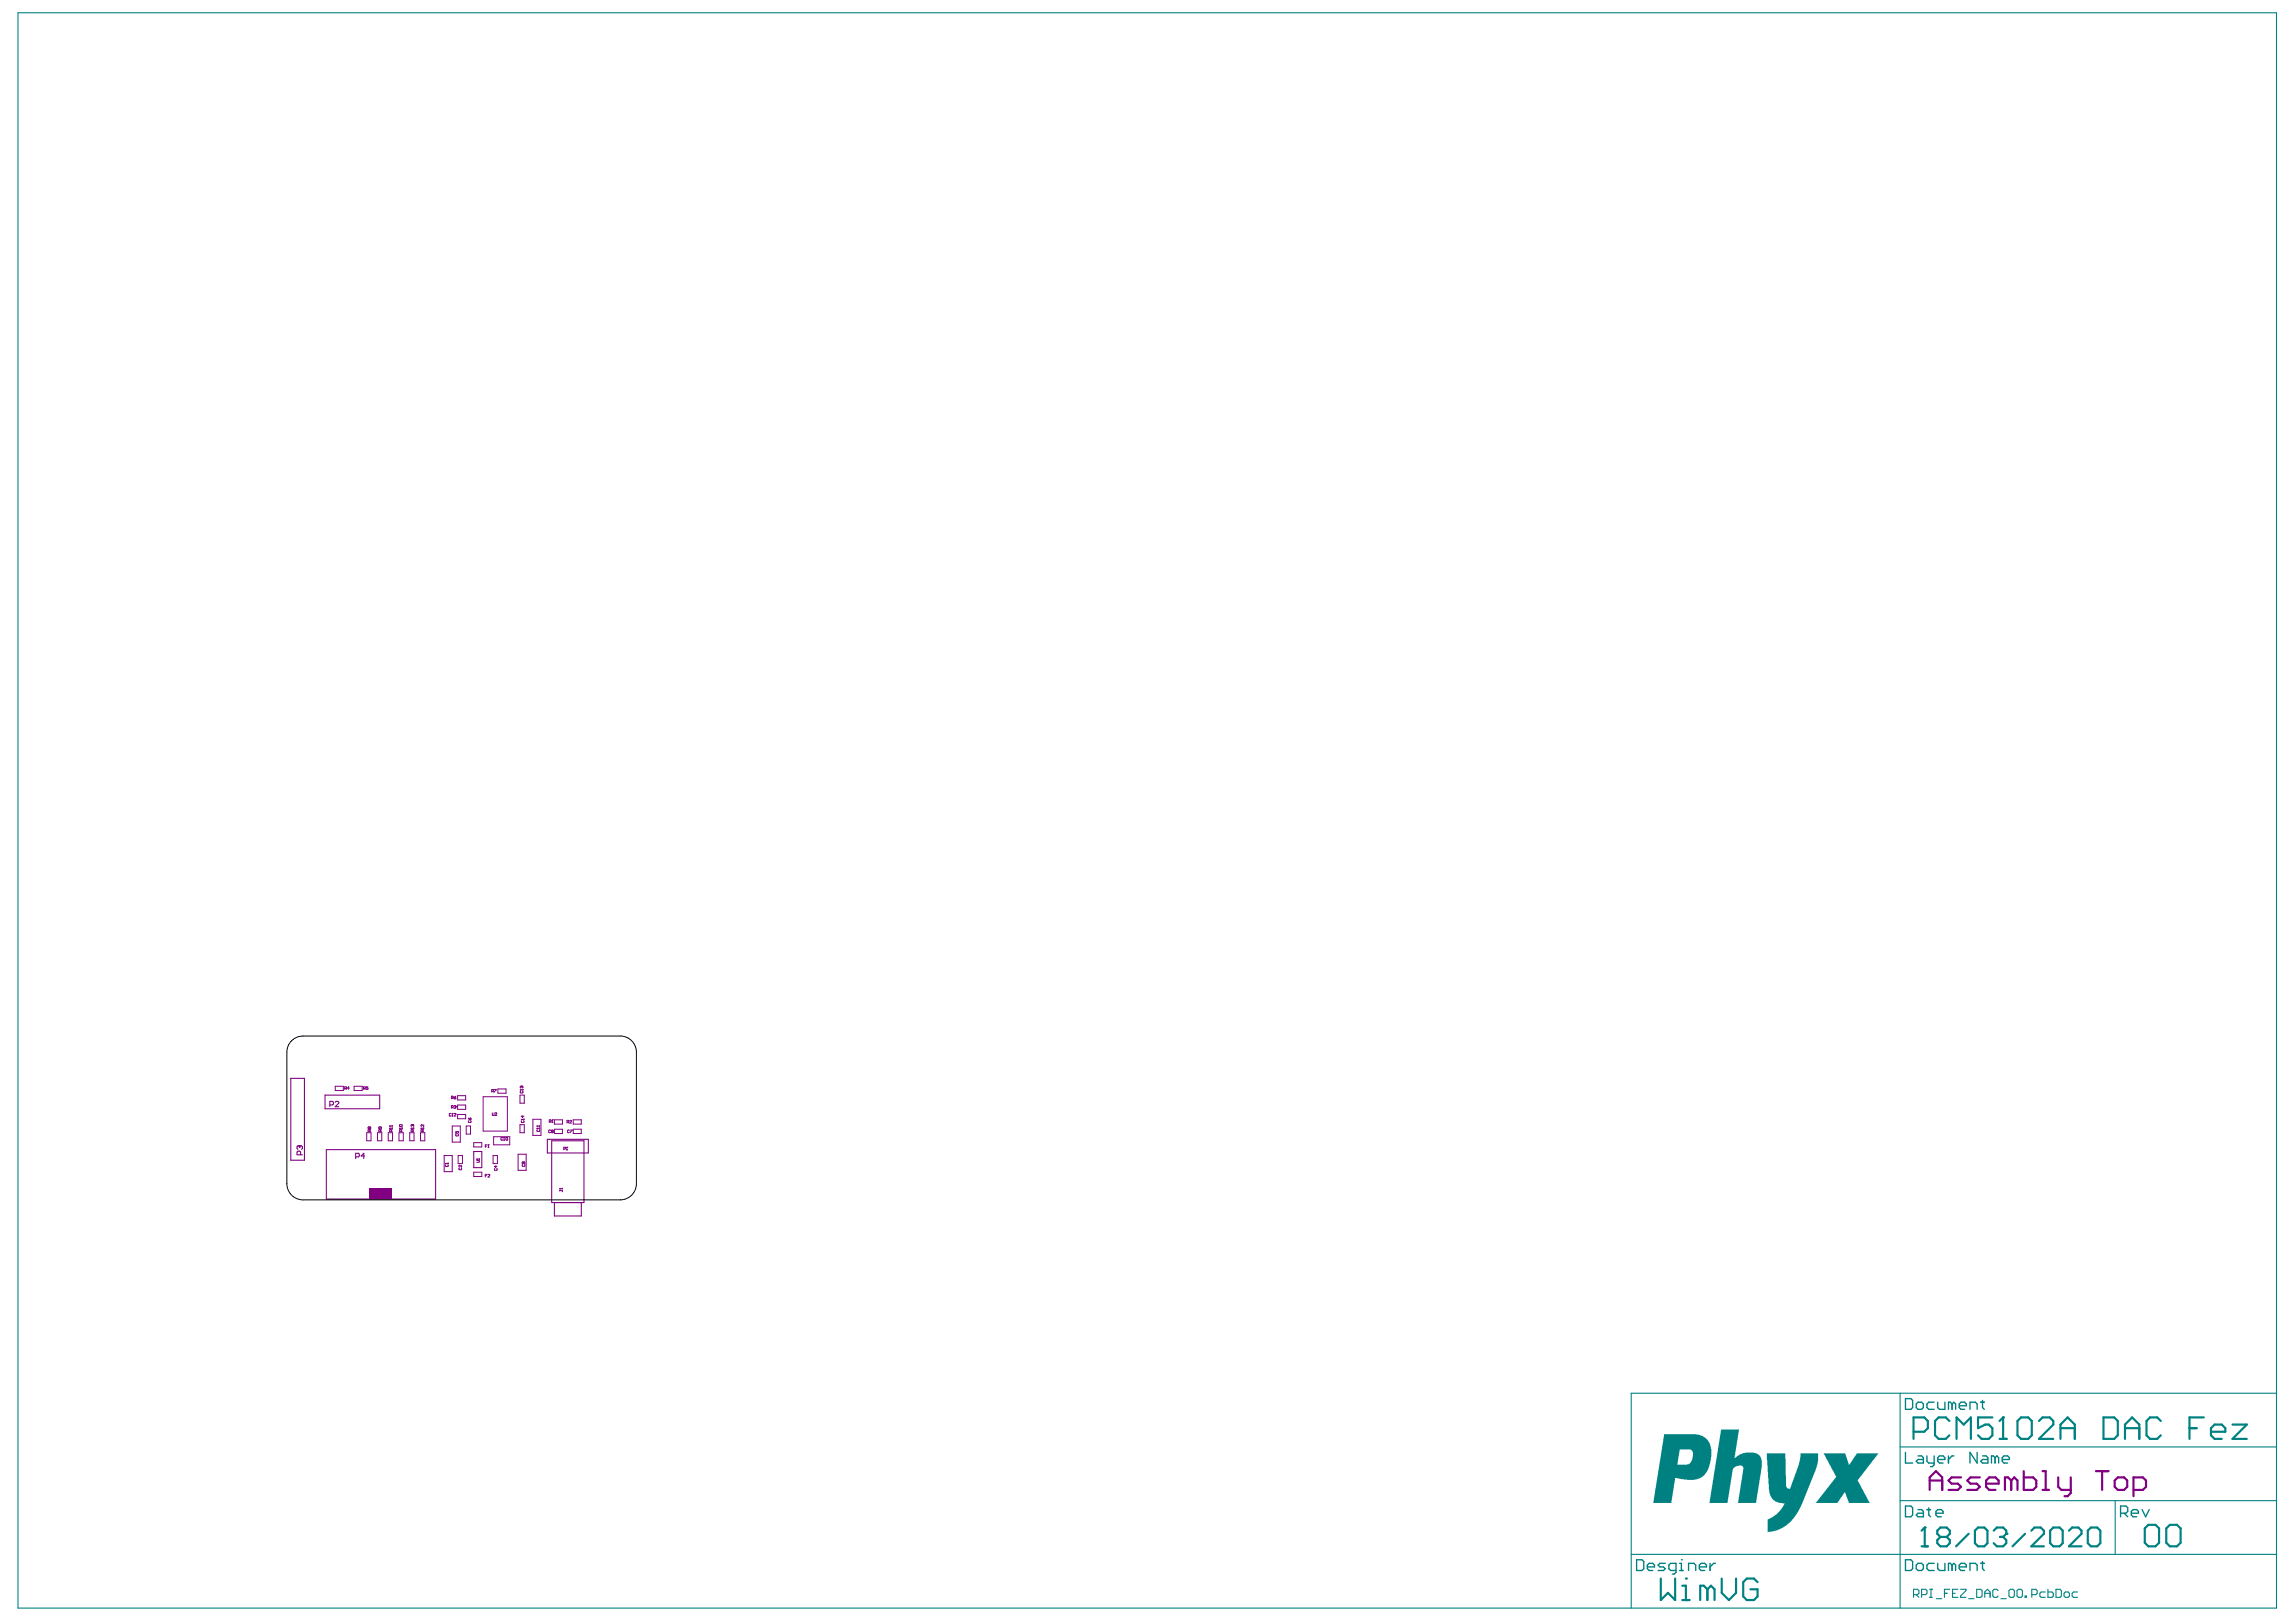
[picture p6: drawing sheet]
<svg xmlns="http://www.w3.org/2000/svg" width="297mm" height="210mm" viewBox="0 0 297 210" stroke-linecap="round" stroke-linejoin="round" font-family="sans-serif">
<g fill="none" stroke="#810081" stroke-width=".13">
<path d="M43.4 140.6h1v.5h-1zM45.8 140.6h1.1v.5h-1.1zM47.4 146.6h.6v1h-.6zM48.8 146.6h.6v1h-.6zM50.2 146.6h.6v1h-.6zM51.6 146.6h.6v1h-.6zM53 146.6h.6v1h-.6zM54.4 146.6h.6v1h-.6zM57.5 149.5h1v2.1h-1zM58.5 145.7h1v2.1h-1zM59.2 144.2h1v.6h-1zM59.2 143h1v.6h-1z"/>
<path d="M59.2 141.8h1v.5h-1zM59.3 149.5h.5v1.1h-.5zM60.3 145.7h.6v1.1h-.6zM61.3 147.9h1v.5h-1zM61.3 151.7h1v.6h-1zM62.5 141.9h3.1v4.5h-3.1zM63.8 149.5h.5v1.1h-.5zM63.9 147.1h2v1h-2zM64.4 140.9h1.1v.6h-1.1zM67 149.4h1.1v2.1h-1.1zM67.3 141.7h.5v1.1h-.5zM67.3 145.5h.5v1.1h-.5z"/>
<path d="M68.9 144.8h1.1v2.1h-1.1zM71.7 144.9h1.1v.6h-1.1zM71.7 146.1h1.1v.6h-1.1zM74.2 144.9h1v.6h-1zM74.2 146.1h1v.6h-1z"/>
</g>
<path d="M37.6 139.6h1.8v10.5h-1.8zM42.1 141.7h7v1.8h-7zM42.2 148.8h14.2v6.4h-14.2zM61.3 149h1v2.1h-1zM70.8 147.4h5.3v1.8h-5.3zM71.4 147.6h4.1v8h-4.1zM71.7 155.6v1.8h3.5v-1.8" fill="none" stroke="#810081" stroke-width=".14"/>
<path d="M47.9 153.8h2.8v1.4h-2.8z" fill-rule="evenodd" fill="#810081"/>
<g fill="none" stroke="#810081" stroke-width=".13">
<path d="M44.6 140.9h.2v-.2l-.2-.1v.4M44.7 140.9l.1 .1M45.2 140.8h-.3l.2-.2v.4M47 140.9h.2l.1-.2-.3-.1v.4M47.1 140.9l.2 .1M47.6 140.6h-.2v.2h.2l-.1 .2-.1-.1M47.8 145.9h-.2l.1 .2 .1-.1M47.8 145.9h.2l-.1 .2-.1-.1M47.8 145.9v.1M47.8 146.4v-.2h-.1l-.1 .2h.4M48 146.2l-.2 .1M49.2 145.8v.2h-.2l.1-.2h.2v.3"/>
<path d="M49.2 146.4v-.2h-.1l-.1 .2h.4M49.4 146.2l-.2 .1M50.4 146h.1M50.4 145.7h.1M50.4 146h.3M50.4 146l.1 .1M50.4 145.7h.3M50.4 145.7l.1 .1M50.6 146.4v-.2h-.2v.2h.3M50.7 146.2l-.1 .1M50.7 145.7v.1M50.7 145.9v.2"/>
<path d="M51.7 146h.1M51.7 146v.1M51.7 146h.3M51.7 145.5h.3v.2l-.3 .1zM51.9 146.4v-.2h-.2v.2h.3M52 146.2l-.1 .1M52 145.9v.2M53.2 146h.1M53.2 146h.3M53.2 146v.1M53.3 145.5h.1M53.3 145.5l-.1 .1v.2"/>
<path d="M53.3 145.5l.1 .1M53.4 145.6h.1v.2M53.4 145.6v.1M53.4 146.4v-.2h-.2v.2h.3M53.5 146.2l-.1 .1M53.5 145.9v.2M54.5 146h.1M54.5 146h.3M54.5 146v.1M54.7 146.4l-.1-.2h-.1v.2h.3M54.8 145.5v.3l-.2-.3-.1 .1v.2M54.8 146.2l-.1 .1"/>
<path d="M54.8 145.9v.2M57.6 150.6h.1M57.6 150.6h.4M57.7 150.7v.3l.3-.1-.1-.2M58 150.5v.1M58.4 144.1h-.3l.1 .3h.2M58.4 142.1h.2v-.2h-.2v.3M58.4 143.3h.2v-.2h-.2v.3M58.5 144.4h.1M58.5 143.3l.1 .1M58.5 142.1l.1 .1M58.5 144.1h.1"/>
<path d="M58.5 144.1v.3M58.7 143.1h.2l.1 .1M58.7 142h.2l.1 .1-.2 .1zM58.8 144.1h.2l-.2 .3h.2M58.9 143.2h.1M58.9 143.2v.2h-.2M59 146.4v.3h.1v-.3l.2 .1-.1 .2M59 143.2h.1M59 143.2h-.1M59 141.9l-.3 .1M59 146.8v.2h.2v-.2M59.4 151.2v.2h.3v-.2"/>
<path d="M59.7 150.8v.2l-.2-.2-.1 .1v.1M60.6 144.7l.2 .2M60.7 145v.3l.2-.1v-.2M60.8 144.7h.1v.2h-.1zM61.7 150h.1M61.7 150.2h.3v.2h-.3M61.7 150h.3M61.7 150v.1M62 149.9v.2M62.8 152.1h.1M62.8 148.3h.1M63 152h-.2v.3"/>
<path d="M63 148.1h-.2v.4M63.1 152h.3l-.3 .3h.3M63.1 148.5h.1M63.2 148.1h.1M63.2 148.1v.4M63.2 148.1l-.1 .1M63.6 141.2h.2l.1-.2h-.3v.3M63.7 144v.4l.2-.1v-.3M63.7 141.2l.2 .1M64 141h.2l-.2 .3M64 151.2v.3l.3-.1v-.2M64 144.1h.3l-.3 .3h.3"/>
<path d="M64.1 150.9v.2l-.1-.2h.3M65 147.3h-.2v.2h.2M65.2 147.6h.1M65.2 147.2h.1M65.2 147.2v.4M65.2 147.2v.1M65.4 147.3h.3l-.1 .3-.2-.1zM67.3 141h.1M67.3 141h.4M67.3 141l.1 .1M67.4 141.2v.2h.3l-.1-.2M67.4 140.6h.1"/>
<path d="M67.4 140.6h-.1l.1 .2M67.4 144.9h.1M67.4 144.9h.4M67.5 140.6h.2l-.1 .2M67.5 140.6v.1M67.5 145v.3h.2v-.3M67.6 150.7v.2h.3l-.1-.2M67.6 144.4v.2l-.2-.1h.4M67.7 141v.1M67.7 150.4v.1h-.1v-.1h.2v.2M67.8 144.8v.1M69.5 146h.1"/>
<path d="M69.5 145.7h.1M69.5 146h.3M69.5 146v.1M69.5 145.7h.3M69.5 145.7v.1M69.5 146.2v.2h.3v-.2M69.8 145.7v.1M69.8 146v.1M71.1 145.1h.1l.1-.1-.2-.1v.4M71.2 145.1l.1 .2M71.2 146.3h-.2v.2h.2M71.4 146.4h.1"/>
<path d="M71.4 146.4v-.2l.2 .1-.1 .1M71.4 146.4v.2l.2-.1-.1-.1M71.4 145.3h.1M71.5 144.9h.1M71.5 144.9l-.1 .1M71.5 144.9v.4M72.4 153.8h.1M72.4 154v.1M72.4 154.1h.3v.1M72.4 153.8h.4M72.4 153.8l.1 .1M72.8 153.8v.1"/>
<path d="M72.9 148.7h.2l.1-.2h-.3v.3M73.3 148.8h.1M73.3 148.5h.1M73.3 148.5v.3M73.4 145.2h.1l.1-.2h-.2v.3M73.5 145.2l.1 .1M73.7 146.3h-.3l.1 .3 .2-.1M73.7 145h.2l-.2 .3h.2M73.8 146.2h.2l-.2 .4"/>
</g>
<path d="M38.7 148.3h.1M38.7 148.3l-.3 .1v.2l.1 .1M38.7 148.3l.1 .1M38.8 148.4l.1-.1 .2 .1v.2l-.1 .1M38.8 148.4v.1M38.9 149.4v-.3l-.1-.1h-.3l-.1 .1v.3h.7M42.7 143h.3l.1-.1v-.3l-.1-.1h-.3v.7M43.4 142.6l.1-.1h.2l.1 .1v.2l-.4 .4h.4M46 149.7h.4l.1-.1v-.2l-.1-.2h-.4v.7M47.2 149.6h-.5l.4-.4v.7" fill="none" stroke="#810081" stroke-width=".14"/>
<g fill="none" stroke="#810081" stroke-width=".28">
<path d="M249.6 192.8v-1.6l.9-.8 .8 .8v1.6M249.6 191.6h1.7M253.7 191.2h-1.2l-.4 .4 .4 .4h.8l.4 .4-.4 .4h-1.2M256.1 191.2h-1.2l-.4 .4 .4 .4h.8l.4 .4-.4 .4h-1.2M256.9 192h1.7v-.4l-.4-.4h-.8l-.5 .4v.8l.5 .4h.8M260.2 191.6l-.4-.4h-.4v1.6M260.2 191.6v1.2M260.2 191.6l.4-.4 .4 .4v1.2M261.8 190.4v2.4h1.2l.4-.4v-.8l-.4-.4h-1.2M264.2 192.8h.9M264.2 190.4h.5v2.4M266.3 191.2v1.2l.4 .4h1.2"/>
<path d="M267.9 191.2v2l-.4 .4h-.4M271.1 190.4h1.7M272 190.4v2.4M273.6 191.6l.4-.4h.8l.4 .4v.8l-.4 .4h-.8l-.4-.4zM276 192.8h1.2l.4-.4v-.8l-.4-.4h-1.2v2.4"/>
</g>
<g fill="#008181">
<path d="M228.5 188.1h2.5l.1 4.2 .2 .3 .1 .1 .2-.1 1.1-3.1 .2-.9v-.5h2.3v1l-.3 1.3-1.9 4.6-.8 1.3-1 1.1-1 .5-.8 .3-.7 .1v-1.2a.45 .45 0 0 1 .4-.6l.7-.5 .6-.5 .5-1h-.7l-.6-.2-.4-.4-.2-.4-.2-.7z"/>
<path d="M235.9 188.1h2.8l.5 1.4 .2-.1 .8-1.3h2.8l-2.6 3.3a.38 .38 0 0 0 .1 .5l1.4 2.6h-2.7l-.5-1.4h-.1l-.9 1.4h-2.8l2.2-2.8 .2-.3a.34 .34 0 0 0 .1-.5z"/>
<path d="M222.7 185h2.3l-.6 3.7 .7-.5 .7-.2h1.3l.4 .2 .3 .4 .1 .4v.9l-.7 4.6h-2.4l.7-4.1a.58 .58 0 0 0-.1-.7h-.7l-.3 .2a.59 .59 0 0 0-.3 .7l-.6 3.9h-2.4z"/>
<path d="M215.3 185.6h4.2l.8 .3 .6 .5 .4 .7 .1 .4v1.4l-.3 .8-.3 .8-.5 .6-.3 .2-.8 .2h-.9l-1.6-.2-.5 3.2h-2.3zM217.3 187.6l-.3 1.9h1.3l.3-.1 .3-.5 .1-.7a.57 .57 0 0 0-.3-.6z"/>
</g>
<g fill="none" stroke="#008181" stroke-width=".14">
<path d="M2.3 1.7h292.2v206.4h-292.2zM245.8 180.3v27.8M245.8 194.2h48.7M245.8 187.2h48.7M273.6 194.2v7M294.5 180.3h-83.5v27.8M211 201.2h83.5M247.6 206.4h.5l.2-.2v-.4l-.2-.1h-.5v1M247.9 206.4l.4 .3M248.6 206.4h.5l.2-.2v-.4l-.2-.1h-.5v1M249.6 205.7h.4M249.6 206.7h.4"/>
<path d="M249.8 205.7v1M250.5 206.9h.7M251.6 206.2h.3M252.3 205.7h-.7v1M252.6 206.2h.3M253.3 205.7h-.7v1h.7M253.6 205.7h.7v.1l-.7 .7v.2h.7M254.7 206.9h.7M255.7 205.7h.6l.1 .1v.7l-.1 .2h-.6zM256.8 206.2h.7M256.8 206.7v-.7l.3-.3 .4 .3v.7M258.5 205.8l-.2-.1h-.3l-.2 .1v.7l.2 .2h.3l.2-.2"/>
<path d="M258.9 206.9h.7M259.9 205.8l.2-.1h.3l.2 .1v.7l-.2 .2h-.3l-.2-.2zM260.9 205.8l.2-.1h.4l.1 .1v.7l-.1 .2h-.4l-.2-.2zM262 206.5h.2v.2h-.2zM262.9 206.4h.5l.2-.2v-.4l-.2-.1h-.5v1M264.6 206h-.5l-.2 .2v.3l.2 .2h.5M264.9 205.7v1h.6l.1-.2v-.3l-.1-.2h-.6M266 205.7h.5l.2 .1v.7l-.2 .2h-.5zM267 206.2l.2-.2h.4l.1 .2v.3l-.1 .2h-.4l-.2-.2zM268.8 206h-.6l-.1 .2v.3l.1 .2h.6"/>
</g>
<g fill="none" stroke="#008181" stroke-width=".18">
<path d="M246.5 194.9h.7l.2 .2v1l-.2 .2h-.7zM246.5 181h.7l.2 .2v1l-.2 .2h-.7zM246.5 187.9v1.4h.9M247.9 181.7l.2-.2h.5l.2 .2v.5l-.2 .2h-.5l-.2-.2zM248.1 195.4h.5l.2 .2v.7h-.7l-.2-.2 .2-.3h.7M248.1 188.4h.5l.2 .2v.7h-.7l-.2-.2 .2-.2h.7M249.3 195.4h.5M249.3 188.4v.7l.2 .2h.7M249.5 195.1v1l.3 .2M250.2 181.5h-.7l-.2 .2v.5l.2 .2h.7M250.2 188.4v1.2l-.2 .2h-.2M250.5 195.8h.9v-.2l-.2-.2h-.5l-.2 .2v.5l.2 .2h.5"/>
<path d="M250.7 188.9h.9v-.3l-.2-.2h-.5l-.2 .2v.5l.2 .2h.5M250.7 181.5v.7l.2 .2h.7v-.9M252.1 188.4v.9M252.5 181.7l-.2-.2h-.2v.9M252.5 181.7l.3-.2 .2 .2v.7M252.5 181.7v.7M252.8 188.4h-.3l-.4 .5M253.5 181.9h.9v-.2l-.2-.2h-.5l-.2 .2v.5l.2 .2h.5M254.9 182.4v-.9h.7l.2 .2v.7M255.8 187.9v1.4l-.9-1.4v1.4M256.3 181.5h.4M256.5 188.4h.4l.3 .2v.7h-.7l-.2-.2 .2-.2h.7"/>
<path d="M256.5 181.2v1l.2 .2M258.1 188.6l-.2-.2h-.3v.9M258.1 188.6v.7M258.1 188.6l.2-.2 .3 .2v.7M259 188.9h1v-.3l-.3-.2h-.4l-.3 .2v.5l.3 .2h.4M274.3 195.8h.7l.3-.2v-.5l-.3-.2h-.7v1.4M274.8 195.8l.5 .5M275.7 195.8h1v-.2l-.3-.2h-.4l-.3 .2v.5l.3 .2h.4M277.1 195.4l.5 .9 .5-.9M211.7 201.8h.7l.3 .3v.9l-.3 .2h-.7zM213.1 202.8h.9v-.3l-.2-.2h-.4l-.3 .2v.5l.3 .2h.4M215.4 202.3h-.7l-.2 .2 .2 .3h.5l.2 .2-.2 .2h-.7"/>
<path d="M216.8 203.2h-.7l-.2-.2v-.5l.2-.2h.7v1.2l-.2 .2h-.2M217.3 203.2h.5M217.3 202.3h.2v.9M217.5 201.8h.1M218.5 203.2v-.9h.6l.3 .2v.7M219.8 202.8h1v-.3l-.3-.2h-.4l-.3 .2v.5l.3 .2h.4M221.2 202.3v.9M221.9 202.3h-.2l-.5 .5M246.5 201.8h.7l.2 .3v.9l-.2 .2h-.7zM247.9 202.5l.2-.2h.5l.2 .2v.5l-.2 .2h-.5l-.2-.2zM250.2 202.3h-.7l-.2 .2v.5l.2 .2h.7M250.7 202.3v.7l.2 .2h.7v-.9"/>
<path d="M252.5 202.5l-.2-.2h-.2v.9M252.5 202.5v.7M252.5 202.5l.3-.2 .2 .2v.7M253.5 202.8h.9v-.3l-.2-.2h-.5l-.2 .2v.5l.2 .2h.5M254.9 203.2v-.9h.7l.2 .2v.7M256.3 202.3h.4M256.5 202.1v.9l.2 .2"/>
</g>
<g fill="none" stroke="#008181" stroke-width=".28">
<path d="M247.6 185.3h1.3l.5-.5v-.9l-.5-.5h-1.3v2.8M249 197.7h.1M249 197.7v2.4M249 197.7l-.4 .4M251 198.9l-.4 .4v.4l.4 .4h.8l.5-.4v-.4l-.5-.4M251 198.9l-.4-.4v-.4l.4-.4h.8l.5 .4v.4l-.5 .4M251 198.9h.8M252.2 183.9l-.5-.5h-.9l-.5 .5v1.8l.5 .5h.9l.5-.5M253.1 186.2v-2.8l.9 1 1-1v2.8M254.7 198.5l-1.6 1.6M255.5 198.1l.4-.4h.8l.4 .4v1.6l-.4 .4h-.8l-.4-.4zM257.8 183.4h-1.9v1.4l.9-.4h.5l.5 .4v.9l-.5 .5h-.9l-.5-.5"/>
<path d="M257.9 198.1l.4-.4h.8l.5 .4v.4M258.7 186.2h.9M258.7 198.9h.4M259.1 183.4h.1M259.1 183.4v2.8M259.1 183.4l-.4 .5M259.1 198.9l.5 .4v.4l-.5 .4h-.8l-.4-.4M259.6 198.5h.1M259.6 198.5l-.5 .4M261 183.9l.5-.5h.9l.5 .5v1.8l-.5 .5h-.9l-.5-.5zM262 198.5l-1.6 1.6M262.8 198.1l.4-.4h.8l.4 .4v.4l-1.6 1.6h1.6"/>
<path d="M263.8 183.9l.4-.5h1l.4 .5v.5l-1.8 1.8h1.8M265.2 198.1l.4-.4h.9l.4 .4v1.6l-.4 .4h-.9l-.4-.4zM266.6 186.2v-1.8l.9-1 .9 1v1.8M266.6 184.8h1.8M267.7 198.1l.4-.4h.8l.4 .4v.4l-1.6 1.6h1.6M270.1 198.1l.4-.4h.8l.4 .4v1.6l-.4 .4h-.8l-.4-.4zM272.1 183.4h1.4l.5 .5v1.8l-.5 .5h-1.4zM274.9 186.2v-1.8l.9-1 1 1v1.8M274.9 184.8h1.9M277.9 197.3h1l.4 .5v1.8l-.4 .5h-1l-.4-.5v-1.8zM279.5 183.9l-.4-.5h-.9l-.5 .5v1.8l.5 .5h.9l.4-.5M280.3 197.8l.4-.5h.9l.5 .5v1.8l-.5 .5h-.9l-.4-.5z"/>
<path d="M283.3 184.8h.9M285.1 183.4h-1.8v2.8M286 185.3h1.9v-.5l-.5-.4h-.9l-.5 .4v.9l.5 .5h.9M288.8 184.4h1.9l-1.9 1.8h1.9M214.9 204.3v2.8l.9-1 .9 1v-2.8M217.6 207.1h1M217.6 205.2h.5v1.9M218.1 204.3h.1M220.9 205.7l-.5-.5h-.4v1.9M220.9 205.7v1.4M220.9 205.7l.5-.5 .4 .5v1.4M222.7 204.3v1.8l1 1 .9-1v-1.8"/>
<path d="M227.4 204.7l-.5-.4h-.9l-.5 .4v1.9l.5 .5h.9l.5-.5v-.9h-.9M248.6 200.1h.8"/>
</g>
<path d="M37.7 134.7l.4-.3 .5-.3h.6h41a2.09 2.09 0 0 1 2.1 2.1v17a2.09 2.09 0 0 1-2.1 2.1h-41a2.09 2.09 0 0 1-2.1-2.1v-17l.1-.6 .2-.5z" fill="none" stroke="#000" stroke-width=".13"/>
</svg>
